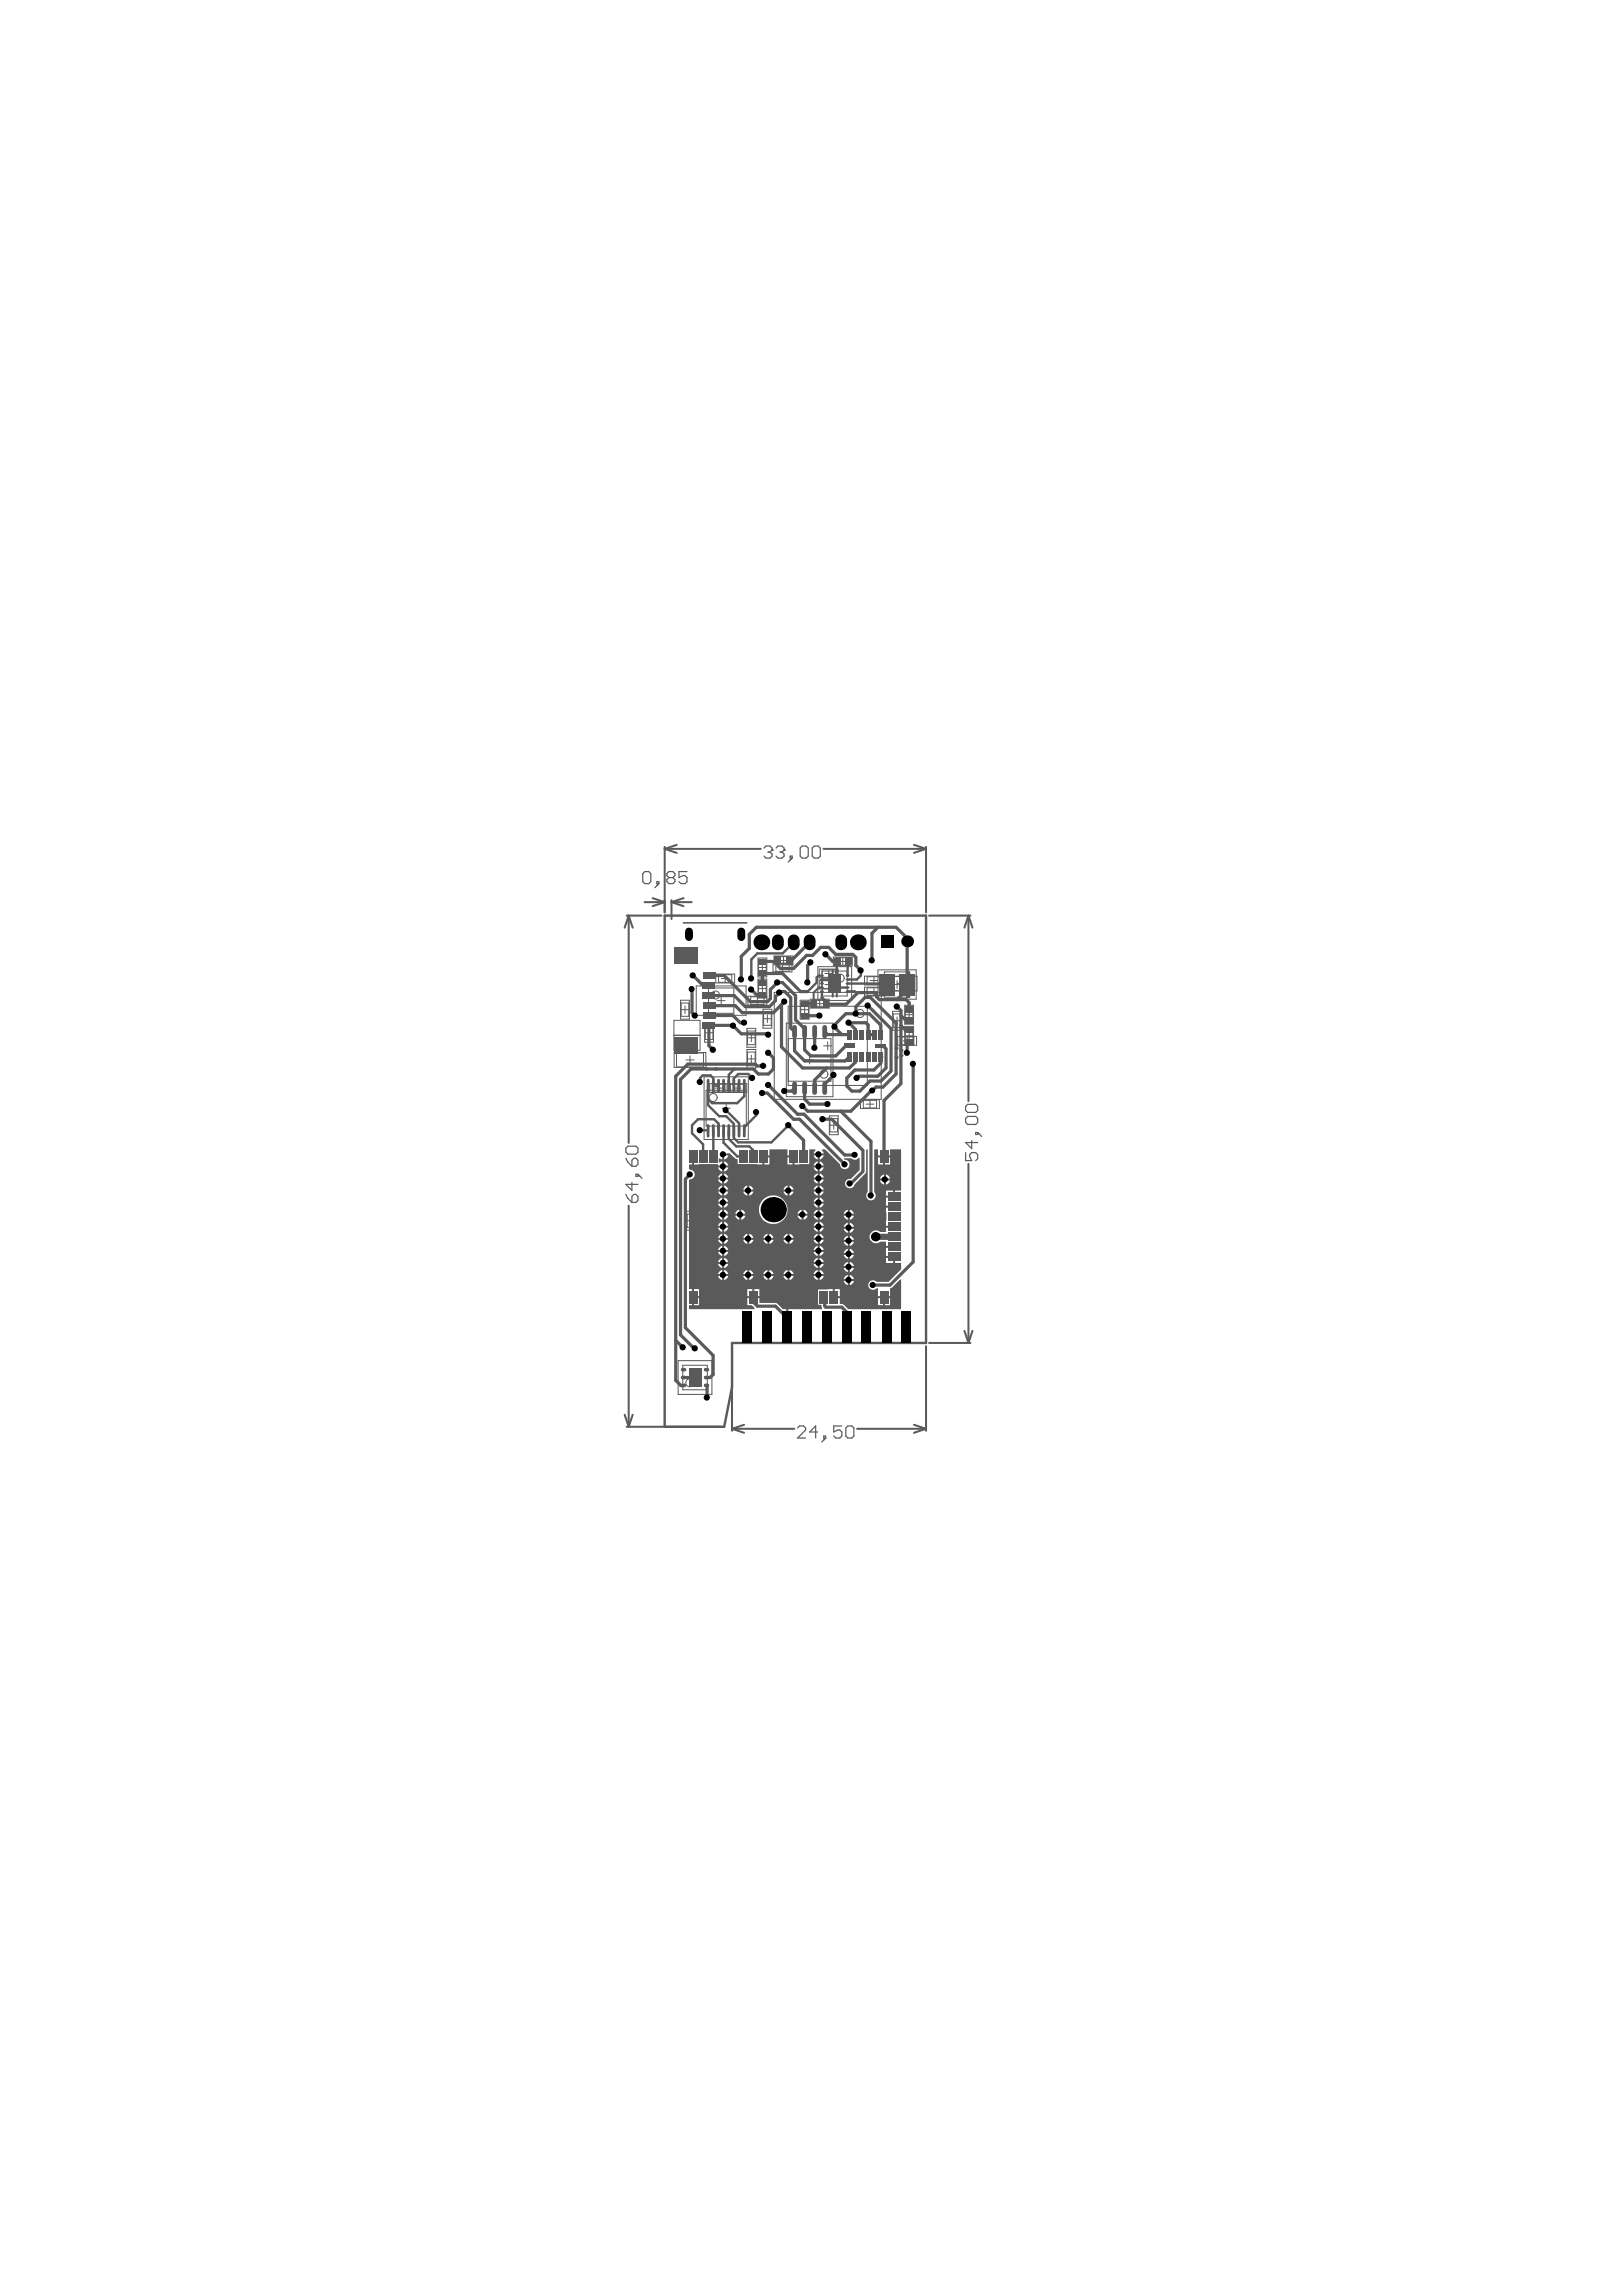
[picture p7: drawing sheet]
<svg xmlns="http://www.w3.org/2000/svg" width="203mm" height="289mm" viewBox="0 0 203 289" stroke-linecap="round" stroke-linejoin="round" font-family="sans-serif">
<g fill="none" stroke="#5a5a5a" stroke-width=".13">
<path d="M84.8 128.5h3.3v3.7h-3.3zM84.8 130.4h3.3M84.8 130.3h3.3M84.8 132.5h4v1.9h-4zM85.1 132.6h3.4v1.7h-3.4zM85.6 125.9h1.2v2.4h-1.2zM85.7 127.1h1M85.7 126.3h1v1.6h-1zM86.2 126.6v1M86.3 133.4h1M86.8 132.9v1M87.6 124.1h6.3v3.7h-6.3z"/>
<path d="M88.6 135.6h5.6v7.9h-5.6zM88.7 128.8h1.1v2.4h-1.1zM88.8 129.2h.9v1.7h-.9zM88.8 130h.9M88.9 137.3h5v4.5h-5zM89.2 124.4h3.1v3.2h-3.1zM89.2 129.5v1M89.3 136.4h4.7v1.1h-4.7zM89.6 136.5h1.8v1h-1.8zM90 137h1M90.1 122.6h2.3v1.1h-2.3zM90.2 126h1.1"/>
<path d="M90.4 122.7h1.7v1h-1.7zM90.5 136.5v1M90.7 125.5v1M90.8 123.2h.9M90.9 139.5h1M91.3 122.7v1M91.4 139v1M91.6 136.4v1.1M91.7 136.4v1.1M91.9 136.5h1.7v1h-1.7zM92.3 137h1M92.8 136.5v1"/>
<path d="M94 129.5h1.1v2.3h-1.1zM94 132.1h1.1v2.4h-1.1zM94.1 133.3h.9M94.1 130.7h.9M94.1 129.8h.9v1.7h-.9zM94.1 132.5h.9v1.7h-.9zM94.5 125.5h1.6v1h-1.6zM94.5 130.2v.9M94.5 132.8v1M94.8 126h1M95.3 125.5v1M95.4 120.6h1.1v2.4h-1.1z"/>
<path d="M95.5 124.5h.9M95.5 121.8h.9M95.5 121h.9v1.6h-.9zM95.5 123.6h.9v1.7h-.9zM95.9 121.3v1M95.9 124v.9M96 127.1h1.1v2.3h-1.1zM96.1 128.3h.9M96.1 127.4h.9v1.7h-.9zM96.5 125.4h-2.4v1.1h2.4v-3.2h-1.1v2.3h1.1M96.6 127.8v.9M97.3 121.2h2.4v1.2h-2.4z"/>
<path d="M97.4 120.4h2.4v1.1h-2.4zM97.4 124.9h13.5v13.5h-13.5zM97.6 121.3h1.7v1h-1.7zM97.7 120.4h1.8v1h-1.8zM98 121.8h.9M98.1 120.9h1M98.5 121.3v1M98.6 120.4v1M98.9 128.8h5.9v9.3h-5.9zM99.2 126.7h9.9v10h-9.9zM99.2 130.8h5.4v5.3h-5.4zM100.7 125.9h1.1v2.4h-1.1z"/>
<path d="M100.8 127.1h.9M100.8 126.3h.9v1.6h-.9zM101.2 126.6v1M101.4 133.4h1M101.9 132.9v1M102 125.8h2.3v1.1h-2.3zM102.3 125.9h1.7v.9h-1.7zM102.7 126.4h.9M102.9 121.7h4.3v4.2h-4.3zM103.1 122h2.4v1.1h-2.4zM103.1 123.4h2.4v1.1h-2.4zM103.1 125.9v.9"/>
<path d="M103.4 123.5h1.7v.9h-1.7zM103.4 122.1h1.7v.9h-1.7zM103.5 122.3h3.1v3.1h-3.1zM103.7 131.7h1M103.8 123.9h1M103.8 122.6h1M104.2 131.2v1M104.3 122.1v.9M104.3 123.5v.9M104.5 123.8h1M104.9 120.5h2.3v1.1h-2.3zM105 123.3v1"/>
<path d="M105.2 120.6h1.7v.9h-1.7zM105.6 121h.9M106.1 120.6v.9M108.3 138.4h2.4v1.2h-2.4zM108.6 138.5h1.7v1h-1.7zM108.8 122.9h2.4v1.1h-2.4zM108.8 124.3h2.4v1.1h-2.4zM109 139h1M109.1 123h1.7v.9h-1.7zM109.1 124.4h1.7v.9h-1.7zM109.5 138.5v1M109.5 123.4h1"/>
<path d="M109.5 124.8h1M110 123v.9M110 124.4v.9M110.5 122.1h4.8v3.7h-4.8zM111.3 122.4h3.2v3.1h-3.2zM111.4 122.9h4v1.9h-4zM111.7 122.9h3.4v1.8h-3.4zM112.3 127.3h1.1v2.4h-1.1zM112.4 123.9h1M112.4 127.6h1v1.8h-1zM112.4 128.5h1M112.9 123.4v1.1"/>
<path d="M112.9 128v1M112.9 123.8h1M113 130.5h2.3v1.1h-2.3zM113.3 130.6h1.7v.9h-1.7zM113.4 123.3v1M113.7 131h.9M113.8 126.6h1.2v2.3h-1.2zM113.8 131.6v-2.4h1.2v2.4M113.9 130.4h1M113.9 127.7h1M113.9 129.6h1v1.6h-1zM113.9 126.9h1v1.7h-1z"/>
<path d="M114.2 130.6v.9M114.4 127.3v.9M114.4 129.9v1M86.4 152.5h1.1v2.4h-1.1zM86.5 153.7h.9M86.5 152.8h.9v1.7h-.9zM87 153.2v1M104.4 140.5h1.1v2.4h-1.1zM104.4 141.7h1M104.4 140.8h1v1.7h-1zM104.9 141.2v.9M106.4 149.8h2.4v1.2h-2.4z"/>
<path d="M106.4 151.1h2.4v1.1h-2.4zM106.7 149.9h1.7v1h-1.7zM106.7 151.2h1.7v.9h-1.7zM107.1 151.7h1M107.1 150.4h1M107.6 149.9v1M107.6 151.2v.9M85.3 171.3h4.3v4.2h-4.3zM85.9 171.9h3.1v3.1h-3.1zM87 173.4h1M87.5 172.9v1"/>
<circle cx="89.7" cy="138.2" r=".51"/>
<circle cx="90" cy="125.3" r=".51"/>
<circle cx="103.7" cy="135.2" r=".51"/>
<circle cx="105.7" cy="123.1" r=".51"/>
<circle cx="108.2" cy="127.6" r=".51"/>
<circle cx="86.8" cy="174.1" r=".51"/>
</g>
<path d="M86 116.2h8" fill="none" stroke="#5a5a5a" stroke-width=".2"/>
<path d="M114.3 122.4v3.1" fill="none" stroke="#5a5a5a" stroke-width=".43"/>
<g fill="none" stroke="#5a5a5a" stroke-width=".25">
<path d="M78.9 115.3h4.3M79.1 115.3l.5 1.5M79.1 115.3v28.6M79.1 115.3l-.5 1.5M81.1 113.6h2.5M82.1 113.1l1.5 .5M83.6 106.6v8.3M83.6 113.6l-1.5 .5M83.6 106.9l1.6 .5M83.6 106.9h12.1M84.5 113.3v2.4M84.5 113.6h2.5"/>
<path d="M84.5 113.6l1.5 .5M85.2 106.4l-1.6 .5M86 113.1l-1.5 .5M103.6 106.9h12.9M115 106.4l1.5 .5M116.5 106.6v8.3M116.5 106.9l-1.5 .5M116.9 115.3h5.2M121.9 115.3l.5 1.5M121.9 115.3l-.5 1.5M121.9 115.3v23.3M79.1 151.8v27.8"/>
<path d="M121.9 146.5v22.6M78.6 178.1l.5 1.5M78.9 179.6h11.8M79.6 178.1l-.5 1.5M92.1 169.5v10.6M92.1 179.9l1.5 .5M92.1 179.9h7.9M93.6 179.4l-1.5 .5M107.9 179.9h8.6M115 179.4l1.5 .5M116.5 169.5v10.6M116.5 179.9l-1.5 .5"/>
<path d="M116.9 169.1h5.2M121.4 167.6l.5 1.5M122.4 167.6l-.5 1.5"/>
</g>
<path d="M83.6 115.3h32.9v53.8h-24.4v5.5l-1 5h-7.5z" fill="none" stroke="#5a5a5a" stroke-width=".3"/>
<g fill="none" stroke="#5a5a5a" stroke-width=".15">
<path d="M81.1 109.7h.5l.3 .3v1l-.3 .2h-.5l-.2-.2v-1zM82.7 111h.2v.2h-.2zM82.9 111.2l-.5 .6M84.2 110.5l-.3-.3v-.2l.3-.3h.5l.2 .3v.2l-.2 .3M84.2 110.5l-.3 .2v.3l.3 .2h.5l.2-.2v-.3l-.2-.2M84.2 110.5h.5M86.4 109.7h-1v.8l.5-.3h.3l.2 .3v.5l-.2 .2h-.5l-.3-.2M96.1 106.8l.3-.3h.5l.2 .3v.2M96.6 107.3h.3M96.9 107.3l.2 .2v.3l-.2 .2h-.5l-.3-.2M97.1 107h.1M97.1 107l-.2 .3"/>
<path d="M97.7 106.8l.2-.3h.5l.3 .3v.2M98.2 107.3h.2M98.4 107.3l.3 .2v.3l-.3 .2h-.5l-.2-.2M98.7 107h.1M98.7 107l-.3 .3M99.4 107.8h.3v.2h-.3zM99.7 108l-.5 .5M100.9 106.5h.6l.2 .3v1l-.2 .2h-.6l-.2-.2v-1zM102.5 106.5h.5l.2 .3v1l-.2 .2h-.5l-.3-.2v-1zM121.8 139h1l.2 .3v.5l-.2 .2h-1l-.3-.2v-.5zM78.8 150.4l.2 .5 .5 .5M78.8 145.8l.2 .5 .5 .5"/>
<path d="M79 144.3h1l.3 .2v.6l-.3 .2h-1l-.2-.2v-.6zM79.5 148.8v1.1l-.7-.8h1.5M79.8 150.4h.2l.3 .2v.5l-.3 .3h-.5v-.8zM79.8 145.8h.2l.3 .3v.5l-.3 .2h-.5v-.7zM80 147.8h.3v.3h-.3zM80.3 147.8l.5 .5M121.5 145.1v1h.8l-.3-.5v-.2l.3-.3h.5l.2 .3v.5l-.2 .2M121.8 140.5h1l.2 .3v.5l-.2 .3h-1l-.3-.3v-.5zM122.3 143.6v1l-.8-.8h1.5M122.8 142.6h.2v.2h-.2zM123 142.6l.5 .5M100.4 179.8l.2-.3h.5l.3 .3v.2l-1 1h1"/>
<path d="M105.9 179.5h-1v.8l.5-.3h.3l.2 .3v.5l-.2 .2h-.5l-.3-.2M106.7 179.5h.5l.2 .3v1l-.2 .2h-.5l-.3-.2v-1zM102.9 180.3h-1l.7-.8v1.5M103.7 180.8h.2v.2h-.2zM103.9 181l-.5 .5"/>
</g>
<path d="M87.1 145.6h.2v1l3-.1 .1 .2h.5v-.5l-.4 .2-.1-.1v-.4l.1-.1 .4 .2v-.7h.1v-.1h.8l.7 .6 .3 .1v.6l3.1 .1v-1h.2v-.1h.7v-.8h2.3v.8h.8v.1h.1v1l1.8-.1v-1.8h.8v.1l-.2 .4h1.3l-.3-.4v-.1h.4l1.9 1.9a.61 .61 0 0 0 .6 .6 .61 .61 0 0 0 .6-.6 .61 .61 0 0 0-.6-.6l-.1-.1 .1-.1h.8a.58 .58 0 0 0 1-.1l.1 .1v1.5l-1.1 1.1a.6 .6 0 0 0-.7 .5 .6 .6 0 0 0 .4 .7 .6 .6 0 0 0 .7-.5l1.5-1.5v-2.8l.2-.1v5.4a.61 .61 0 0 0 0 .8 .61 .61 0 0 0 .8 0 .61 .61 0 0 0 0-.8v-5.4h.5v.8h1.5v-.8h1.4v5.2h-.8v.7h-.1v.2h-1v1h1v.2h-1v2.3h1v.3h-1v.5h-.8a.8 .8 0 0 0-1.1 .1 .8 .8 0 0 0 0 1.1 .8 .8 0 0 0 1.1 0h.8v.5h1v.3h-1v1h1v.1h.1v.8h.8v.8l-1.6 1.6h-1.5a.61 .61 0 0 0-.9-.1 .61 .61 0 0 0 0 .9 .61 .61 0 0 0 .9 0h.2v1h1.5v-1l.3-.1 1-1h.1v3.7h-6.7l-.6-.6h-.4v-.8h-.8v-.1h-.1v-1h-1.9v2h.5l.1 .4-.1 .1h-4.2v2.3h-.3v-2.3h-.4l-.8-.7-2.1-.1v-.6h-1.6v.9h.6l.4 .4-.1 .1h-8.2v-.5h.4v-2h-.4v-13.7l.1-.1a.61 .61 0 0 0 .6-.6 .61 .61 0 0 0-.6-.6l-.1-.1v-.6h.4zM91.1 145.5l.1 .5 .3-.2 .1-.3zM103.1 145.5l.1 .5 .3-.2 .2-.3zM102.4 145.5l.2 .3 .3 .2v-.5zM111.4 145.7v.9h.6v-.9zM110.5 145.7v.9h.6v-.9zM99.1 145.7v.9h.6v-.9zM96.2 145.7v.9h.6v-.9zM103.1 146.2v.5h.6l-.2-.3zM102.6 146.4l-.2 .3h.5v-.5zM91.1 146.2v.5h.5l-.1-.3zM103.1 147l.1 .5 .3-.2 .2-.3zM102.4 147l.2 .3 .3 .2v-.5zM91.1 147l.1 .5 .3-.2 .1-.3zM90.4 147l.1 .3 .4 .2v-.5zM103.1 147.7v.5h.6l-.2-.3zM102.6 147.9l-.2 .3h.5v-.5zM91.1 147.7v.5h.5l-.1-.3zM90.5 147.9l-.1 .3h.5v-.5zM111.5 147.9v.5h.5l-.2-.4zM110.9 148l-.2 .4h.5v-.5zM103.1 148.5l.1 .5 .3-.2 .2-.3zM102.4 148.5l.2 .3 .3 .2v-.5zM91.1 148.5l.1 .5 .3-.2 .1-.3zM90.4 148.5l.1 .3 .4 .2v-.5zM111.5 148.6v.5l.3-.1 .2-.4zM110.7 148.6l.2 .4 .3 .1v-.5zM103.1 149.3v.5h.6l-.2-.4zM102.6 149.4l-.2 .4h.5v-.5zM99.4 149.3v.5h.5l-.2-.4zM98.8 149.4l-.2 .4h.5v-.5zM94.3 149.3v.5h.5l-.2-.4zM93.7 149.4l-.2 .4h.5v-.5zM91.1 149.3v.5h.5l-.1-.4zM90.5 149.4l-.1 .4h.5v-.5zM111.5 149.9v.6h.9v-.6zM94.3 150v.5l.3-.2 .2-.3zM93.5 150l.2 .3 .3 .2v-.5zM91.1 150l.1 .5 .3-.2 .1-.3zM90.4 150l.1 .3 .4 .2v-.5zM103.1 150l.1 .5 .3-.2 .2-.3zM102.4 150l.2 .3 .3 .2v-.5zM99.4 150v.5l.3-.2 .2-.3zM98.6 150l.2 .3 .3 .2v-.5zM103.1 150.8v.5h.6l-.2-.3zM102.6 151l-.2 .3h.5v-.5zM91.1 150.8v.5h.5l-.1-.3zM90.5 151l-.1 .3h.5v-.5zM103.1 151.5l.1 .5 .3-.1 .2-.4zM102.4 151.5l.2 .4 .3 .1v-.5zM91.1 151.5l.1 .5 .3-.1 .1-.4zM90.4 151.5l.1 .4 .4 .1v-.5zM106.9 152.3v.5h.5l-.1-.3zM106.4 152.5l-.2 .3h.5v-.5zM103.1 152.3v.5h.6l-.2-.3zM102.6 152.5l-.2 .3h.5v-.5zM101.1 152.3v.5h.5l-.1-.3zM100.5 152.5l-.1 .3h.5v-.5zM93.3 152.3v.5h.5l-.2-.3zM92.7 152.5l-.2 .3h.5v-.5zM91.1 152.3v.5h.5l-.1-.3zM90.5 152.5l-.1 .3h.5v-.5zM106.9 153.1l.1 .5 .3-.2 .1-.3zM106.2 153.1l.2 .3 .3 .2v-.5zM103.1 153.1l.1 .5 .3-.2 .2-.3zM102.4 153.1l.2 .3 .3 .2v-.5zM101.1 153.1l.1 .5 .3-.2 .1-.3zM100.4 153.1l.1 .3 .4 .2v-.5zM93.3 153.1v.5l.3-.2 .2-.3zM92.5 153.1l.2 .3 .3 .2v-.5zM91.1 153.1l.1 .5 .3-.2 .1-.3zM90.4 153.1l.1 .3 .4 .2v-.5zM95.5 152.3a1.8 1.8 0 0 0 3.6 0 1.8 1.8 0 0 0-3.6 0zM103.1 153.8v.5h.6l-.2-.3zM102.6 154l-.2 .3h.5v-.5zM91.1 153.8v.5h.5l-.1-.3zM90.5 154l-.1 .3h.5v-.5zM106.9 153.9v.5h.5l-.1-.3zM106.4 154.1l-.2 .3h.5v-.5zM91.1 154.6l.1 .5 .3-.2 .1-.3zM90.4 154.6l.1 .3 .4 .2v-.5zM103.1 154.6l.1 .5 .3-.2 .2-.3zM102.4 154.6l.2 .3 .3 .2v-.5zM106.9 154.7l.1 .5 .3-.2 .1-.3zM106.2 154.7l.2 .3 .3 .2v-.5zM103.1 155.3v.5h.6l-.2-.3zM102.6 155.5l-.2 .3h.5v-.5zM99.4 155.3v.5h.5l-.2-.3zM98.8 155.5l-.2 .3h.5v-.5zM96.8 155.3v.5h.5l-.2-.3zM96.2 155.5l-.1 .3h.5v-.5zM94.3 155.3v.5h.5l-.2-.3zM93.7 155.5l-.2 .3h.5v-.5zM91.1 155.3v.5h.5l-.1-.3zM90.5 155.5l-.1 .3h.5v-.5zM106.9 155.6v.5h.5l-.1-.3zM106.4 155.8l-.2 .3h.5v-.5zM103.1 156.1l.1 .5 .3-.2 .2-.3zM102.4 156.1l.2 .3 .3 .2v-.5zM99.4 156.1v.5l.3-.2 .2-.3zM98.6 156.1l.2 .3 .3 .2v-.5zM96.8 156.1l.1 .5 .2-.2 .2-.3zM96.1 156.1l.1 .3 .4 .2v-.5zM94.3 156.1v.5l.3-.2 .2-.3zM93.5 156.1l.2 .3 .3 .2v-.5zM91.1 156.1l.1 .5 .3-.2 .1-.3zM90.4 156.1l.1 .3 .4 .2v-.5zM106.9 156.3l.1 .5 .3-.1 .1-.4zM106.2 156.3l.2 .4 .3 .1v-.5zM103.1 156.8v.6h.6l-.2-.4zM102.6 157l-.2 .4h.5v-.6zM91.1 156.8v.6h.5l-.1-.4zM90.5 157l-.1 .4h.5v-.6zM106.9 157.2v.5h.5l-.1-.3zM106.4 157.4l-.2 .3h.5v-.5zM103.1 157.6l.1 .5 .3-.2 .2-.3zM102.4 157.6l.2 .3 .3 .2v-.5zM91.1 157.6l.1 .5 .3-.2 .1-.3zM90.4 157.6l.1 .3 .4 .2v-.5zM106.9 158l.1 .5 .3-.2 .1-.3zM106.2 158l.2 .3 .3 .2v-.5zM103.1 158.4v.5h.6l-.2-.4zM102.6 158.5l-.2 .4h.5v-.5zM91.1 158.4v.5h.5l-.1-.4zM90.5 158.5l-.1 .4h.5v-.5zM111.5 158.4v.6h.9v-.6zM106.9 158.9v.5h.5l-.1-.4zM106.4 159l-.2 .4h.5v-.5zM103.1 159.1l.1 .5 .3-.1 .2-.4zM102.4 159.1l.2 .4 .3 .1v-.5zM91.1 159.1l.1 .5 .3-.1 .1-.4zM90.4 159.1l.1 .4 .4 .1v-.5zM106.9 159.6l.1 .5 .3-.1 .1-.4zM106.2 159.6l.2 .4 .3 .1v-.5zM103.1 159.9v.5h.6l-.2-.3zM102.6 160.1l-.2 .3h.5v-.5zM99.4 159.9v.5h.5l-.2-.3zM98.8 160.1l-.2 .3h.5v-.5zM96.8 159.9v.5h.5l-.2-.3zM96.2 160.1l-.1 .3h.5v-.5zM94.3 159.9v.5h.5l-.2-.3zM93.7 160.1l-.2 .3h.5v-.5zM91.1 159.9v.5h.5l-.1-.3zM90.5 160.1l-.1 .3h.5v-.5zM106.9 160.5v.5h.5l-.1-.3zM106.4 160.7l-.2 .3h.5v-.5zM94.3 160.6v.5l.3-.1 .2-.4zM93.5 160.6l.2 .4 .3 .1v-.5zM91.1 160.6l.1 .5 .3-.1 .1-.4zM90.4 160.6l.1 .4 .4 .1v-.5zM103.1 160.6l.1 .5 .3-.1 .2-.4zM102.4 160.6l.2 .4 .3 .1v-.5zM99.4 160.6v.5l.3-.1 .2-.4zM98.6 160.6l.2 .4 .3 .1v-.5zM96.8 160.6l.1 .5 .2-.1 .2-.4zM96.1 160.6l.1 .4 .4 .1v-.5zM106.9 161.3l.1 .5 .3-.2 .1-.3zM106.2 161.3l.2 .3 .3 .2v-.5zM105 162.3v.9h.7v-.9zM94.9 162.3v.9h.7v-.9zM94 162.3v.9h.7v-.9zM87.3 162.3v.9h.7v-.9zM111.4 163.4v.9h.6v-.9zM110.5 163.4v.9h.6v-.9zM87.3 163.4v.9h.7v-.9z" fill="#5a5a5a"/>
<path d="M87.1 127.5l.4 .4M85 173.8l.7 .6h.4M85.9 169.6h.1M87.3 169.8h.2" fill="none" stroke="#5a5a5a" stroke-width=".4"/>
<path d="M88.4 135.4l-.3 .3v.5M89.4 135.4l.4 .3v1h.6M87.1 141.7v1M90.4 141.5v.8" fill="none" stroke="#5a5a5a" stroke-width=".3"/>
<circle cx="90.1" cy="134.6" r=".2" fill="#5a5a5a"/>
<g fill="none" stroke="#5a5a5a" stroke-width=".4">
<path d="M94.3 119.4l-1 1M103.3 119.3h1M89.2 131.6l.5 .6M95.2 125.2h.7M95.3 134.2h.8M95.4 135.2h1.3M95.9 137.6h.7M96.7 130.1v.2M97.3 133.2v1.4M97.6 125.5v.5M97.8 123.7h.7M97.9 121.6l.3 .3"/>
<path d="M98.7 126.1l-.4 .4M99.5 129.4l.5 .5M101.2 129.5v.4M101.2 126.4h1.2M101.5 120.3h.8M102 121.2l-.4 .3M103.4 125.6l.8 .8M103.8 129.9l.4 .4M105.9 130.3h.9M106.6 135.7v1M107.3 120.2l.4 .3M107.6 129.6v.7"/>
<path d="M107.7 121.5l.6 .7M108.1 135.5l-.3 .2M109.5 136.1h1.4M109.6 137.3h.2M110.3 125.2v.3l.4 .3M110.8 133.8l-.8 .9M103.8 164.4l.1 .2"/>
</g>
<path d="M91.7 135.3v1.4M92.3 135.8v.9M94.2 135.2l.5 .5M102.8 123.1v.6M104.5 123.3h-1.1v.5M105.3 121.5v1.1M105.5 124.3h1.2M91.7 143.4l.9 .9M92.3 141.5v.8M93.7 141.9v.4M95.2 140v.4" fill="none" stroke="#5a5a5a" stroke-width=".3"/>
<path d="M102.4 126.4h.1M102.4 125v1.4" fill="none" stroke="#5a5a5a" stroke-width=".25"/>
<g fill="#5a5a5a">
<circle cx="112.8" cy="132" r=".2"/>
<circle cx="113.4" cy="132.2" r=".2"/>
</g>
<g fill="none" stroke="#5a5a5a" stroke-width=".4">
<path d="M94.3 117.6v1.8M86.5 134l-1.5 1.5M87.1 124.5v3M87.2 122.8l1.3 1.3M93.2 128.8h.5M95.9 122.6v1.1M98.1 124.8h.7M98.1 125l-.5 .5M98.3 126.5l-1 1M99.3 120.9h.3M99.5 125.6v3.8M100 137l-.4 .4"/>
<path d="M100.1 125.3v3.1M101.2 138.4l.7 .6M101.2 132.2l.8 .7M102.5 136v1M113.4 129.1l.5 .5h.5M113.4 127.2v.6l.6 .7h.4M114 125.8l.4 .4M114.4 131.2l-.2 .2v.7M99.9 140.9h.7M85 168.7l.9 .9M89.7 170.6v2.4l-.3 .4"/>
</g>
<path d="M89.1 138.4l.5 .5M89.1 139.1l1.4 1.4M92.4 134.6l-.7 .7M87.1 142.7l1.4 1.4v1.5M87.8 140.9l-.7 .8M89.8 142.3v3.3M89.9 140.9l.5 .6M91.1 142.3v1.6M91.4 140.5l.9 1M91.7 142.3v1.1M92.3 142.3v1" fill="none" stroke="#5a5a5a" stroke-width=".3"/>
<circle cx="101.2" cy="137" r=".2" fill="#5a5a5a"/>
<path d="M101.2 137h.1M103.8 136.5v.8M103.9 120.2l.9 .8M106.8 133.1l-.4 .5M107.6 133.1v.6M107.7 120.5v1M108.9 125.6l-1.2 1.1v.9M110.2 136.9l-.4 .4M110.8 133.1v.7M103.5 140.9h1.2M103.7 163.3h.1v1.1M105.9 164.6l.7 .6v.9" fill="none" stroke="#5a5a5a" stroke-width=".4"/>
<path d="M102.8 123.7l-1.2 1.1M103.4 124.8v.8M107.5 124.8l.2 .2h.3M108.3 122.2v.6l-.5 .5" fill="none" stroke="#5a5a5a" stroke-width=".3"/>
<circle cx="110.8" cy="133.1" r=".2" fill="#5a5a5a"/>
<path d="M110.5 116.7l-.8 .8v3.4M109.4 127.6l1.4 1.5M110.1 125l.2 .2M111.5 132v2.5M112.8 133.1v2.1" fill="none" stroke="#5a5a5a" stroke-width=".4"/>
<circle cx="112.8" cy="133.1" r=".2" fill="#5a5a5a"/>
<path d="M112.8 132v1.1M113.4 132.9v3.5" fill="none" stroke="#5a5a5a" stroke-width=".4"/>
<circle cx="113.4" cy="132.9" r=".2" fill="#5a5a5a"/>
<g fill="none" stroke="#5a5a5a" stroke-width=".4">
<path d="M114.2 118.1v6.4l.7 .7M85 135.5v38.3M85.6 135.9v32.2M87 134.6h1.9M89.2 129.1v2.5M93.3 120.4v2.9M97.9 120.9v.7M98.3 126.5v5.3M100 129.9v2.4M101.2 129.9v2.3M101.2 137v1.4M101.6 121.5v2.2"/>
<path d="M102.5 129.9v2M110.8 129.1v1.2M112.1 129.5v5.3M112.8 128.8v3.2M113.4 127.8v5.1M114.4 126.2v.8M114.9 133.9v25M86.8 147.9l-.6 .5v18.7M108.6 144.8v2.7M109.6 143.7v6.8"/>
</g>
<path d="M88.4 135.4h1M89.1 136.7v2.4M93.7 136.7v1.3M94.5 120.8v2.4M106.7 121.1v1.7M88.1 142.3h1M90.5 140.5h.9" fill="none" stroke="#5a5a5a" stroke-width=".3"/>
<circle cx="88.9" cy="134.6" r=".2" fill="#5a5a5a"/>
<g fill="none" stroke="#5a5a5a" stroke-width=".4">
<path d="M94.3 117.6l.9-.9h17.6l1.4 1.4M101.9 118.6l-2.3 2.3M103.3 119.3l-1 1M104.3 119.3l.9 .9h2.1M86.5 134h8.5l.3 .2M87 134.6l-1.4 1.3M88.5 124.1h.7M88.9 134.6h5.9l.6 .6M89.2 129.1h3l1.1 1h3.4M89.2 126.6h3.3l.9 .9h3.9M89.2 122.8h1.9l3.3 3.3h2.2l.3-.4v-1.1l.9-.9M89.2 127.8h3l1 1"/>
<path d="M89.2 125.3h3.2l1.4 1.4h3l.8-.7M94.5 124.6l.7 .6M95.9 121h1.9M95.9 122.6h2.6l2.2 2.2h.9M96.6 137.6l3.3 3.3M96.7 136.6l3.7 3.7h.8l5.1 5.1h1.3M96.7 132.6l.6 .6M97.3 134.6l-.6 .6M98.3 131.8l2.7 2.7h5.9l.7-.8M98.5 123.7l1.6 1.6M98.7 137.4h.9M98.8 124.8l.7 .8"/>
<path d="M100 132.3l1.2 1.3h5.2M100.1 128.4l1.1 1.1M101.2 127.9h1.9M101.5 120.3l-1.6 1.6h-1.7M101.9 139h2.3M104 134.5l-1.5 1.5M104.8 121h.5M104.9 135.3l-1.1 1.2M105.8 139.9l3.8 3.8M106.9 131.7h-.5l-1.2 1.2h-3.2M107.6 129.6l-.8-.8h2.2l.2 .2v1.3h.8M108.9 125.6h.6l3.3 3.2"/>
<path d="M109.2 126.6l2.9 2.9M109.4 127.6h-3l-1.4 1.4v.4l.9 .9h-1.7M109.5 136.1l-1.3 1.3h-1l-.6-.7M109.6 137.3l-2.5 2.6h-5.5l-.6-.6M110 134.7h-2.4l-1 1M110.1 125h-2.1l-1.5 1.4h-2.3M110.7 125.8h3.3M110.8 131.7h.3l.4 .3M111.5 134.5l-1 1h-2.4M112.1 134.8l-1.2 1.3M112.8 135.2l-1.7 1.7h-.9M112.9 126.7l.5 .5"/>
<path d="M113.4 136.4l-2.2 2.2v7M114 124.7l-1.1 1.1M99.2 141.7l1.9 1.9v2M100.6 140.9l5.7 5.7M104.7 140.9l3.9 3.9M108.6 147.5l-1.5 1.5h-.2M114.9 158.9l-2.9 2.9h-2.2M85.6 168.1l1.7 1.7M85.9 173.4h1.4M86.2 167.1l3.5 3.5M88.9 173.4h.5M89 174.5v1.5"/>
<path d="M94.8 163.3v.6l.5 .5h2.3l1.5 1.5v1.1M103.9 164.6h2"/>
</g>
<g fill="none" stroke="#5a5a5a" stroke-width=".3">
<path d="M99.9 118.6l-1.4 1.4h-3.2l-.8 .8M91.4 139.8l1.6 1.6v.9M93.7 138l-.9 .9h-3.2M94.2 135.2h-1.3l-.6 .6M103.4 122.8h-.4l-.2 .3M106.7 123.3h1.1M106.7 124.8h.8M111.2 123.4l-.3 .4h-4.2M87.8 140.9h2.1M91.1 143.9l1.7 1.7h.7M92.6 144.3h1.7l.5 .5v.8M95.2 140.4l-1.5 1.5"/>
<path d="M99.2 141.7l-2.1 2.1h-4.2l-.6-.5"/>
</g>
<path d="M103.4 124.3h-.4l-.6 .7" fill="none" stroke="#5a5a5a" stroke-width=".25"/>
<path d="M110.2 155.7h2.3" fill="none" stroke="#5a5a5a" stroke-width=".78"/>
<g fill="#000">
<circle cx="95.8" cy="118.6" r="1"/>
<circle cx="108" cy="118.6" r="1"/>
<circle cx="114.2" cy="118.5" r=".75"/>
<circle cx="87" cy="124.5" r=".39"/>
<circle cx="87.2" cy="122.8" r=".39"/>
<circle cx="87.4" cy="127.9" r=".39"/>
<circle cx="88.1" cy="136.2" r=".39"/>
<circle cx="89.7" cy="132.2" r=".39"/>
<circle cx="91.3" cy="139.8" r=".39"/>
<circle cx="92.2" cy="129.1" r=".39"/>
<circle cx="93.2" cy="123.3" r=".39"/>
<circle cx="93.6" cy="128.7" r=".39"/>
<circle cx="94.5" cy="124.6" r=".39"/>
<circle cx="94.5" cy="123.2" r=".39"/>
<circle cx="94.6" cy="135.7" r=".39"/>
<circle cx="95.9" cy="137.6" r=".39"/>
<circle cx="96" cy="134.2" r=".39"/>
<circle cx="96.7" cy="132.5" r=".39"/>
<circle cx="96.7" cy="130.3" r=".39"/>
<circle cx="96.7" cy="136.6" r=".39"/>
<circle cx="97.8" cy="123.7" r=".39"/>
<circle cx="98" cy="124.9" r=".39"/>
<circle cx="98.7" cy="126.1" r=".39"/>
<circle cx="98.7" cy="137.3" r=".39"/>
<circle cx="101" cy="139.2" r=".39"/>
<circle cx="101.6" cy="123.7" r=".39"/>
<circle cx="102" cy="121.2" r=".39"/>
<circle cx="102.5" cy="131.9" r=".39"/>
<circle cx="103.1" cy="127.9" r=".39"/>
<circle cx="103.9" cy="120.1" r=".39"/>
<circle cx="104.1" cy="139" r=".39"/>
<circle cx="104.9" cy="135.3" r=".39"/>
<circle cx="104.9" cy="123.9" r=".39"/>
<circle cx="105" cy="129.3" r=".39"/>
<circle cx="106.8" cy="128.7" r=".39"/>
<circle cx="107.7" cy="127.6" r=".39"/>
<circle cx="107.8" cy="135.7" r=".39"/>
<circle cx="108.3" cy="122.2" r=".39"/>
<circle cx="109.2" cy="126.6" r=".39"/>
<circle cx="109.7" cy="120.9" r=".39"/>
<circle cx="109.7" cy="137.3" r=".38"/>
<circle cx="112.8" cy="126.7" r=".39"/>
<circle cx="114.1" cy="132.5" r=".39"/>
<circle cx="114.9" cy="133.9" r=".39"/>
<circle cx="86.8" cy="147.9" r=".39"/>
<circle cx="88.1" cy="142.3" r=".39"/>
<circle cx="91" cy="155.9" r=".39"/>
<circle cx="91" cy="159" r=".39"/>
<circle cx="91" cy="145.3" r=".39"/>
<circle cx="91" cy="151.4" r=".39"/>
<circle cx="91" cy="152.9" r=".39"/>
<circle cx="91" cy="148.4" r=".39"/>
<circle cx="91" cy="149.9" r=".39"/>
<circle cx="91" cy="146.8" r=".39"/>
<circle cx="91" cy="154.4" r=".39"/>
<circle cx="91" cy="157.5" r=".39"/>
<circle cx="93.1" cy="152.9" r=".39"/>
<circle cx="94.1" cy="155.9" r=".39"/>
<circle cx="94.1" cy="149.9" r=".39"/>
<circle cx="95.1" cy="140" r=".39"/>
<circle cx="96.7" cy="155.9" r=".39"/>
<circle cx="97.3" cy="152.3" r="1.59"/>
<circle cx="99.2" cy="155.9" r=".39"/>
<circle cx="99.2" cy="141.7" r=".39"/>
<circle cx="99.2" cy="149.9" r=".39"/>
<circle cx="101" cy="152.9" r=".39"/>
<circle cx="103" cy="155.9" r=".39"/>
<circle cx="103" cy="159" r=".39"/>
<circle cx="103" cy="152.9" r=".39"/>
<circle cx="103" cy="148.4" r=".39"/>
<circle cx="103" cy="151.4" r=".39"/>
<circle cx="103" cy="145.3" r=".39"/>
<circle cx="103" cy="146.8" r=".39"/>
<circle cx="103" cy="149.9" r=".39"/>
<circle cx="103" cy="154.4" r=".39"/>
<circle cx="103" cy="157.5" r=".39"/>
<circle cx="103.5" cy="140.9" r=".39"/>
<circle cx="106.3" cy="146.6" r=".39"/>
<circle cx="106.8" cy="154.6" r=".39"/>
<circle cx="106.8" cy="159.5" r=".39"/>
<circle cx="106.8" cy="157.8" r=".39"/>
<circle cx="106.8" cy="156.2" r=".39"/>
<circle cx="106.8" cy="152.9" r=".39"/>
<circle cx="106.9" cy="149" r=".39"/>
<circle cx="107.5" cy="145.4" r=".39"/>
<circle cx="109.6" cy="150.5" r=".39"/>
<circle cx="110.2" cy="155.7" r=".59"/>
<circle cx="111.3" cy="148.5" r=".39"/>
<circle cx="85.9" cy="169.6" r=".39"/>
<circle cx="87.4" cy="169.7" r=".39"/>
<circle cx="87.4" cy="173.9" r=".23"/>
<circle cx="87.4" cy="172.9" r=".23"/>
<circle cx="88.9" cy="175.9" r=".39"/>
<circle cx="91" cy="160.5" r=".39"/>
<circle cx="94.1" cy="160.5" r=".39"/>
<circle cx="96.7" cy="160.5" r=".39"/>
<circle cx="99.2" cy="160.5" r=".39"/>
<circle cx="103" cy="160.5" r=".39"/>
<circle cx="103.6" cy="163.3" r=".39"/>
<circle cx="106.8" cy="161.1" r=".39"/>
<circle cx="109.8" cy="161.8" r=".39"/>
</g>
<g fill="#000">
<path d="M110.9 117.7h1.5v1.6h-1.5z" fill-rule="evenodd"/>
<path d="M93.4 165.1h1.2v4h-1.2z" fill-rule="evenodd"/>
<path d="M96 165.1h1.2v4h-1.2z" fill-rule="evenodd"/>
<path d="M98.5 165.1h1.2v4h-1.2z" fill-rule="evenodd"/>
<path d="M101 165.1h1.2v4h-1.2z" fill-rule="evenodd"/>
<path d="M103.4 165.1h1.2v4h-1.2z" fill-rule="evenodd"/>
<path d="M106 165.1h1.2v4h-1.2z" fill-rule="evenodd"/>
<path d="M108.4 165.1h1.2v4h-1.2z" fill-rule="evenodd"/>
<path d="M111 165.1h1.2v4h-1.2z" fill-rule="evenodd"/>
<path d="M113.4 165.1h1.2v4h-1.2z" fill-rule="evenodd"/>
</g>
<path d="M97.9 118.4v.5M99.9 118.4v.5M101.9 118.4v.5M105.9 118.4v.5" fill="none" stroke="#000" stroke-width="1.5"/>
<path d="M86.7 117.3v.7M93.3 117.3v.7" fill="none" stroke="#000" stroke-width=".99"/>
<path d="M85.9 174.4h.2M85.9 172.4h.2" fill="none" stroke="#5a5a5a" stroke-width=".46"/>
<path d="M95.5 123.4h.9v.7h-.9z" fill-rule="evenodd" fill="#5a5a5a"/>
<path d="M100 129.3v1.1M102.5 129.3v1.1M103.8 129.3v1.1" fill="none" stroke="#5a5a5a" stroke-width=".61"/>
<path d="M103.3 123.3h.3M103.3 123.8h.3M103.3 124.3h.3M106.5 123.3h.3M106.5 123.8h.3M106.5 124.3h.3" fill="none" stroke="#5a5a5a" stroke-width=".25"/>
<g fill="#5a5a5a">
<path d="M107.4 129.6h.5v1.3h-.5z" fill-rule="evenodd"/>
<path d="M108.2 129.6h.5v1.3h-.5z" fill-rule="evenodd"/>
<path d="M109.8 129.6h.5v1.3h-.5z" fill-rule="evenodd"/>
<path d="M110.6 129.6h.5v1.3h-.5z" fill-rule="evenodd"/>
<path d="M113.9 129.3h1v.7h-1z" fill-rule="evenodd"/>
</g>
<path d="M85.9 173.4h.2" fill="none" stroke="#5a5a5a" stroke-width=".46"/>
<path d="M89.8 136v1.3M90.4 136v1.3M91.7 136v1.3M92.3 136v1.3M93.7 136v1.3M89.8 141.7v1.3M90.4 141.7v1.3M91.7 141.7v1.3M92.3 141.7v1.3M93.7 141.7v1.3" fill="none" stroke="#5a5a5a" stroke-width=".35"/>
<g fill="#5a5a5a">
<path d="M95.5 122.2h.9v.7h-.9z" fill-rule="evenodd"/>
<path d="M95.5 124.9h.9v.6h-.9z" fill-rule="evenodd"/>
<path d="M95.5 120.7h.9v.7h-.9z" fill-rule="evenodd"/>
<path d="M97.5 120.5h.8v.8h-.8z" fill-rule="evenodd"/>
</g>
<path d="M100 136.4v1.1M102.5 136.4v1.1" fill="none" stroke="#5a5a5a" stroke-width=".61"/>
<g fill="#5a5a5a">
<path d="M102 125.9h.7v.9h-.7z" fill-rule="evenodd"/>
<path d="M103.1 162.5h1.1v1.6h-1.1z" fill-rule="evenodd"/>
</g>
<path d="M103.8 136.4v1.1" fill="none" stroke="#5a5a5a" stroke-width=".61"/>
<path d="M103.3 122.8h.3M103.3 124.8h.3M104.8 122.2v.7M104.8 124.7v.8" fill="none" stroke="#5a5a5a" stroke-width=".25"/>
<path d="M103.6 125.9h.7v.9h-.7z" fill-rule="evenodd" fill="#5a5a5a"/>
<path d="M105.3 122.2v.7M105.3 124.7v.8M106.5 124.8h.3M106.5 122.8h.3" fill="none" stroke="#5a5a5a" stroke-width=".25"/>
<g fill="#5a5a5a">
<path d="M108.2 132.5h.5v1.2h-.5z" fill-rule="evenodd"/>
<path d="M107.4 132.5h.5v1.2h-.5z" fill-rule="evenodd"/>
<path d="M110.6 132.5h.5v1.2h-.5z" fill-rule="evenodd"/>
<path d="M109.8 132.5h.5v1.2h-.5z" fill-rule="evenodd"/>
<path d="M113.9 130.8h1v.7h-1z" fill-rule="evenodd"/>
<path d="M113.9 126.7h1v.7h-1z" fill-rule="evenodd"/>
<path d="M113.9 128h1v.8h-1z" fill-rule="evenodd"/>
<path d="M89.2 144.8h1v1.5h-1z" fill-rule="evenodd"/>
<path d="M93 144.8h1v1.5h-1z" fill-rule="evenodd"/>
<path d="M95.6 144.8h1v1.5h-1z" fill-rule="evenodd"/>
<path d="M99.4 144.8h1v1.5h-1z" fill-rule="evenodd"/>
</g>
<path d="M88.8 174.4h.2M88.8 172.4h.2" fill="none" stroke="#5a5a5a" stroke-width=".46"/>
<g fill="#5a5a5a">
<path d="M88.4 127.4h1.6v.8h-1.6z" fill-rule="evenodd"/>
<path d="M88.4 124.9h1.6v.8h-1.6z" fill-rule="evenodd"/>
<path d="M88.4 123.7h1.6v.8h-1.6z" fill-rule="evenodd"/>
<path d="M106.2 131.4h1.3v.5h-1.3z" fill-rule="evenodd"/>
<path d="M106.6 129.6h.5v1.3h-.5z" fill-rule="evenodd"/>
</g>
<path d="M101.2 129.3v1.1" fill="none" stroke="#5a5a5a" stroke-width=".61"/>
<g fill="#5a5a5a">
<path d="M100.8 127.5h.9v.7h-.9z" fill-rule="evenodd"/>
<path d="M100.8 126h.9v.7h-.9z" fill-rule="evenodd"/>
<path d="M111.7 157.7h1.6v1h-1.6z" fill-rule="evenodd"/>
<path d="M111.7 153.9h1.6v1h-1.6z" fill-rule="evenodd"/>
<path d="M111.7 151.4h1.6v1h-1.6z" fill-rule="evenodd"/>
<path d="M110.2 131.4h1.2v.5h-1.2z" fill-rule="evenodd"/>
<path d="M109 129.6h.5v1.3h-.5z" fill-rule="evenodd"/>
<path d="M86.7 172.2h1.5v2.4h-1.5z" fill-rule="evenodd"/>
</g>
<path d="M88.8 173.4h.2" fill="none" stroke="#5a5a5a" stroke-width=".46"/>
<path d="M86.7 162.5h1v1.6h-1z" fill-rule="evenodd" fill="#5a5a5a"/>
<path d="M89.1 141.7v1.3M91.1 141.7v1.3" fill="none" stroke="#5a5a5a" stroke-width=".35"/>
<path d="M84.8 130.6h3v2.1h-3z" fill-rule="evenodd" fill="#5a5a5a"/>
<path d="M89.1 136v1.3M91.1 136v1.3" fill="none" stroke="#5a5a5a" stroke-width=".35"/>
<g fill="#5a5a5a">
<path d="M88.4 122.5h1.6v.7h-1.6z" fill-rule="evenodd"/>
<path d="M88.4 126.2h1.6v.8h-1.6z" fill-rule="evenodd"/>
<path d="M88.4 128.7h1.6v.8h-1.6z" fill-rule="evenodd"/>
<path d="M84.8 119.3h3v2.1h-3z" fill-rule="evenodd"/>
<path d="M94.3 162.5h1v1.6h-1z" fill-rule="evenodd"/>
</g>
<path d="M93 136v1.3M93 141.7v1.3" fill="none" stroke="#5a5a5a" stroke-width=".35"/>
<g fill="#5a5a5a">
<path d="M98.9 120.5h.8v.9h-.8z" fill-rule="evenodd"/>
<path d="M104.4 162.5h1v1.6h-1z" fill-rule="evenodd"/>
<path d="M106.6 132.5h.5v1.2h-.5z" fill-rule="evenodd"/>
</g>
<path d="M101.2 136.4v1.1" fill="none" stroke="#5a5a5a" stroke-width=".61"/>
<g fill="#5a5a5a">
<path d="M104.2 122.6h1.7v2.4h-1.7z" fill-rule="evenodd"/>
<path d="M106.4 120.6h.8v.9h-.8z" fill-rule="evenodd"/>
<path d="M104.9 120.6h.9v.9h-.9z" fill-rule="evenodd"/>
<path d="M110.7 162.5h1v1.6h-1z" fill-rule="evenodd"/>
<path d="M111.7 155.2h1.6v1h-1.6z" fill-rule="evenodd"/>
<path d="M111.7 156.5h1.6v1h-1.6z" fill-rule="evenodd"/>
<path d="M111.7 150.1h1.6v1.1h-1.6z" fill-rule="evenodd"/>
<path d="M111.7 152.7h1.6v1h-1.6z" fill-rule="evenodd"/>
<path d="M109 132.5h.5v1.2h-.5z" fill-rule="evenodd"/>
<path d="M113.1 122.6h2v2.7h-2z" fill-rule="evenodd"/>
<path d="M110.7 122.6h1.9v2.7h-1.9z" fill-rule="evenodd"/>
<path d="M86.7 144.8h1v1.5h-1z" fill-rule="evenodd"/>
<path d="M88 144.8h1v1.5h-1z" fill-rule="evenodd"/>
<path d="M94.3 144.8h1v1.5h-1z" fill-rule="evenodd"/>
<path d="M100.6 144.8h1v1.5h-1z" fill-rule="evenodd"/>
<path d="M110.7 144.8h1v1.5h-1z" fill-rule="evenodd"/>
</g>
</svg>
